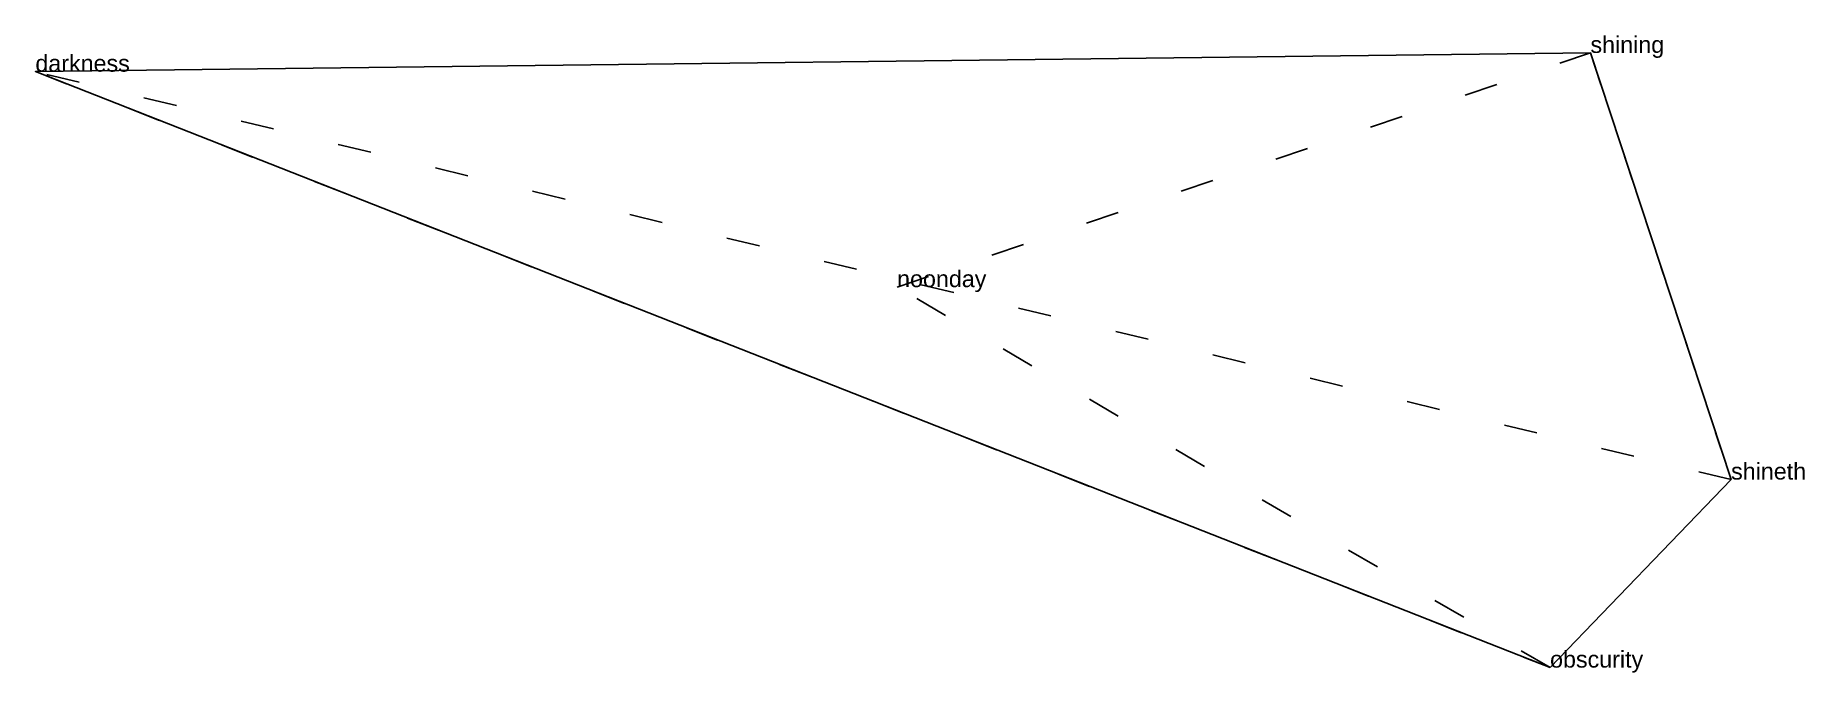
# Model space of a CAD drawing. Extents: x -2.53 to 2.78, y 0.33 to 2.25.
import ezdxf

# ---------------------------------------------------------------- set-up
doc = ezdxf.new("R2010")
doc.units = 0
doc.linetypes.add('DOT', pattern=[0.2, 0, -0.2])
doc.layers.add('TEXT', color=1, linetype='CONTINUOUS')
doc.styles.get("Standard").update_dxf_attribs({"font": 'arial.ttf'})

msp = doc.modelspace()

# ---------------------------------------------------------------- linework, layer by layer
at = {"layer": 'INTERNAL', "linetype": 'DOT'}
msp.add_polyline3d([(-2.5301, 2.1383, 0), (2.0165, 0.3495, 0), (0.0565, 1.4915, 0), (2.1378, 2.1945, 0), (2.5599, 0.9139, 0), (-2.5301, 2.1383, 0)], close=True, dxfattribs=at)
at = {"layer": 'OUTLINE', "linetype": 'CONTINUOUS'}
msp.add_polyline3d([(2.0165, 0.3495, 0), (-2.5301, 2.1383, 0), (2.1378, 2.1945, 0), (2.5599, 0.9139, 0), (2.0165, 0.3495, 0)], close=True, dxfattribs=at)

# ---------------------------------------------------------------- texts
at = {"layer": 'TEXT'}
for s, p in [('shining', (2.1378, 2.1945)), ('darkness', (-2.5301, 2.1383)), ('noonday', (0.0565, 1.4915)), ('shineth', (2.5599, 0.9139)), ('obscurity', (2.0165, 0.3495))]:
    msp.add_text(s, height=0.05, dxfattribs=at).set_placement(p)

doc.saveas('drawing.dxf')
